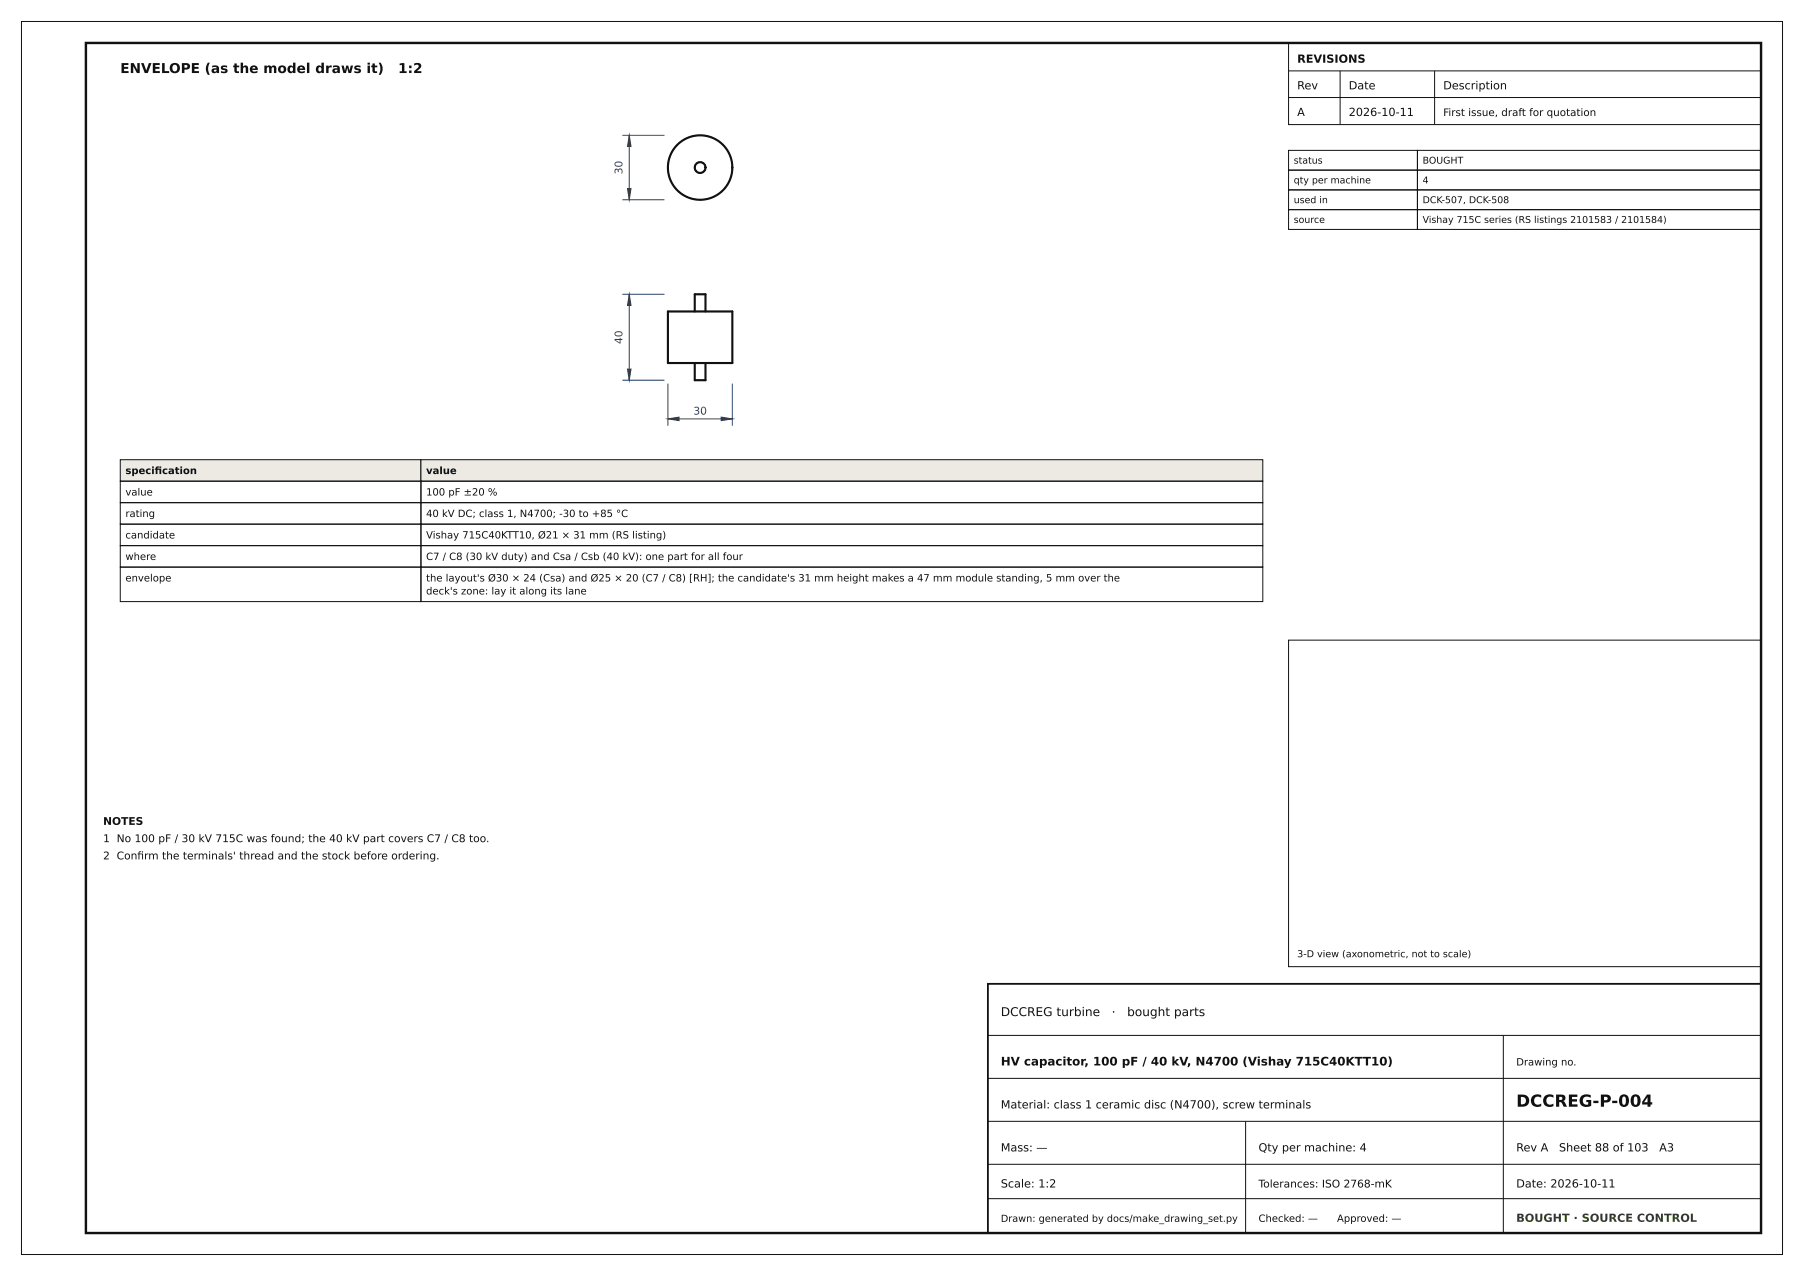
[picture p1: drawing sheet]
<svg xmlns="http://www.w3.org/2000/svg" width="420mm" height="297mm" viewBox="0 0 420 297" stroke-linecap="round" stroke-linejoin="round" font-family="sans-serif">
<defs><g id="words">
<text font-size="3.9" fill="#111" x="353" y="257.6">DCCREG-P-004</text>
<g font-size="3.2" fill="#111">
<text x="28" y="17">ENVELOPE (as the model draws it)</text>
<text x="92.7" y="17">1:2</text>
</g>
<g font-size="2.8" fill="#111">
<text x="233" y="236.5">DCCREG turbine</text>
<text x="258.8" y="236.5">·</text>
<text x="262.4" y="236.5">bought parts</text>
<text x="233" y="248">HV capacitor, 100 pF / 40 kV, N4700 (Vishay 715C40KTT10)</text>
</g>
<g font-size="2.6" fill="#111">
<text x="302" y="14.6">REVISIONS</text>
<text x="302" y="20.8">Rev</text>
<text x="314" y="20.8">Date</text>
<text x="336" y="20.8">Description</text>
<text x="302" y="27">A</text>
<text x="314" y="27">2026-10-11</text>
<text x="233" y="258">Material: class 1 ceramic disc (N4700), screw terminals</text>
<text x="233" y="268">Mass: —</text>
<text x="293" y="268">Qty per machine: 4</text>
<text x="353" y="268">Rev A</text>
<text x="363" y="268">Sheet 88 of 103</text>
<text x="386.3" y="268">A3</text>
<text x="233" y="276.4">Scale: 1:2</text>
<text x="353" y="276.4">Date: 2026-10-11</text>
</g>
<text font-size="2.6" fill="#365314" x="353" y="284.4">BOUGHT · SOURCE CONTROL</text>
<g font-size="2.5" fill="#1f3d66">
<text x="144.9" y="40.6" transform="rotate(-90 144.9 40.6)">30</text>
<text x="144.9" y="80.1" transform="rotate(-90 144.9 80.1)">40</text>
<text x="161.4" y="96.5">30</text>
</g>
<g font-size="2.5" fill="#111">
<text x="24" y="192">NOTES</text>
<text x="24" y="196">1 No 100 pF / 30 kV 715C was found; the 40 kV part covers C7 / C8 too.</text>
<text x="24" y="200">2 Confrm the terminals' thread and the stock before ordering.</text>
<text x="32" y="200">i</text>
<text x="293" y="276.4">Tolerances: ISO 2768-mK</text>
</g>
<text font-size="2.4" fill="#111" x="336" y="27">First issue, draft for quotation</text>
<g font-size="2.3" fill="#111">
<text x="29.2" y="110.3">specifcation</text>
<text x="36" y="110.3">i</text>
<text x="99.2" y="110.3">value</text>
<text x="29.2" y="115.3">value</text>
<text x="99.2" y="115.3">100 pF ±20 %</text>
<text x="29.2" y="120.3">rating</text>
<text x="29.2" y="125.3">candidate</text>
<text x="99.2" y="120.3">40 kV DC; class 1, N4700; -30 to +85 °C</text>
<text x="99.2" y="125.3">Vishay 715C40KTT10, Ø21 × 31 mm (RS listing)</text>
<text x="29.2" y="130.3">where</text>
<text x="99.2" y="130.3">C7 / C8 (30 kV duty) and Csa / Csb (40 kV): one part for all four</text>
<text x="29.2" y="135.3">envelope</text>
<text x="99.2" y="135.3">the layout's Ø30 × 24 (Csa) and Ø25 × 20 (C7 / C8) [RH]; the candidate's 31 mm height makes a 47 mm module standing, 5 mm over the</text>
<text x="99.2" y="138.4">deck's zone: lay it along its lane</text>
<text x="353" y="248">Drawing no.</text>
<text x="233" y="284.4">Drawn: generated by docs/make_drawing_set.py</text>
<text x="293" y="284.4">Checked: —</text>
<text x="311.3" y="284.4">Approved: —</text>
</g>
<g font-size="2.2" fill="#111">
<text x="301.2" y="38.1">status</text>
<text x="331.2" y="38.1">BOUGHT</text>
<text x="301.2" y="42.7">qty per machine</text>
<text x="301.2" y="47.3">used in</text>
<text x="331.2" y="42.7">4</text>
<text x="331.2" y="47.3">DCK-507, DCK-508</text>
<text x="301.2" y="51.9">source</text>
<text x="331.2" y="51.9">Vishay 715C series (RS listings 2101583 / 2101584)</text>
<text x="302" y="222.8">3-D view (axonometric, not to scale)</text>
</g>
</g></defs>
<path d="M20 10h390v277h-390z" fill="none" stroke="#111" stroke-width=".56"/>
<g fill="none" stroke="#111" stroke-width=".23">
<path d="M5 5h410v287h-410zM300 10h110v19h-110zM300 16.5h110M312 16.5v12.5M334 16.5v12.5M300 22.7h110M300 149h110v76h-110zM230 241h180M230 251h180M350 241v46M230 261h180M230 271h180"/>
<path d="M230 279h180M290 261v26"/>
</g>
<path d="M230 229h180v58h-180z" fill="none" stroke="#111" stroke-width=".42"/>
<g fill="none" stroke="#111" stroke-width=".49">
<path d="M155.5 72.5h15v12h-15zM161.7 72.5v-4h2.5v4M161.7 84.5v4h2.5v-4"/>
<circle cx="163" cy="39" r="1.25"/>
<circle cx="163" cy="39" r="7.5"/>
</g>
<path d="M164.2 39a1.25 1.25 0 0 0-1.8-1.1 1.25 1.25 0 0 0-.1 2.1 1.25 1.25 0 0 0 1.9-.8v-.2M170.5 39a7.5 7.5 0 0 0-11.1-6.6 7.5 7.5 0 0 0-.4 13 7.5 7.5 0 0 0 11.5-6v-.4M161.7 72.5h2.5M164.2 68.5h-2.5M164.2 72.5h-2.5M170.5 72.5h-15M161.7 84.5h2.5M164.2 84.5h-2.5M164.2 88.5h-2.5M170.5 84.5h-15" fill="none" stroke="#111" stroke-width=".24" stroke-dasharray=".7 .4" stroke-linecap="butt"/>
<path d="M144.9 31.5h9.8M146.5 31.5v15M144.9 46.5h9.8M144.9 68.5h9.8M146.5 68.5v20M144.9 88.5h9.8M155.5 89.3v9.8M155.5 97.5h15M170.5 89.3v9.8" fill="none" stroke="#1f3d66" stroke-width=".23"/>
<g fill="#1f3d66" stroke="#1f3d66" stroke-width=".23">
<path d="M155.5 97.5l2.6-.4v.8z"/>
<path d="M167.9 97.1l2.6 .4-2.6 .4z"/>
<path d="M146.1 85.9h.8l-.4 2.6z"/>
<path d="M146.5 68.5l.4 2.6h-.8z"/>
<path d="M146.1 43.9h.8l-.4 2.6z"/>
<path d="M146.5 31.5l.4 2.6h-.8z"/>
</g>
<g fill="#eceae3" stroke="#111" stroke-width=".23">
<path d="M28 107h70v5h-70z"/>
<path d="M98 107h196v5h-196z"/>
</g>
<g fill="none" stroke="#111" stroke-width=".23">
<path d="M300 35h30v4.6h-30zM300 39.6h30v4.6h-30zM330 35h80v4.6h-80zM330 39.6h80v4.6h-80zM300 44.2h30v4.6h-30zM300 48.8h30v4.6h-30zM330 44.2h80v4.6h-80zM330 48.8h80v4.6h-80zM28 112h70v5h-70zM28 117h70v5h-70zM98 112h196v5h-196zM98 117h196v5h-196z"/>
<path d="M28 122h70v5h-70zM28 127h70v5h-70zM28 132h70v8h-70zM98 122h196v5h-196zM98 127h196v5h-196zM98 132h196v8h-196z"/>
</g>
<use href="#words"/>
</svg>
